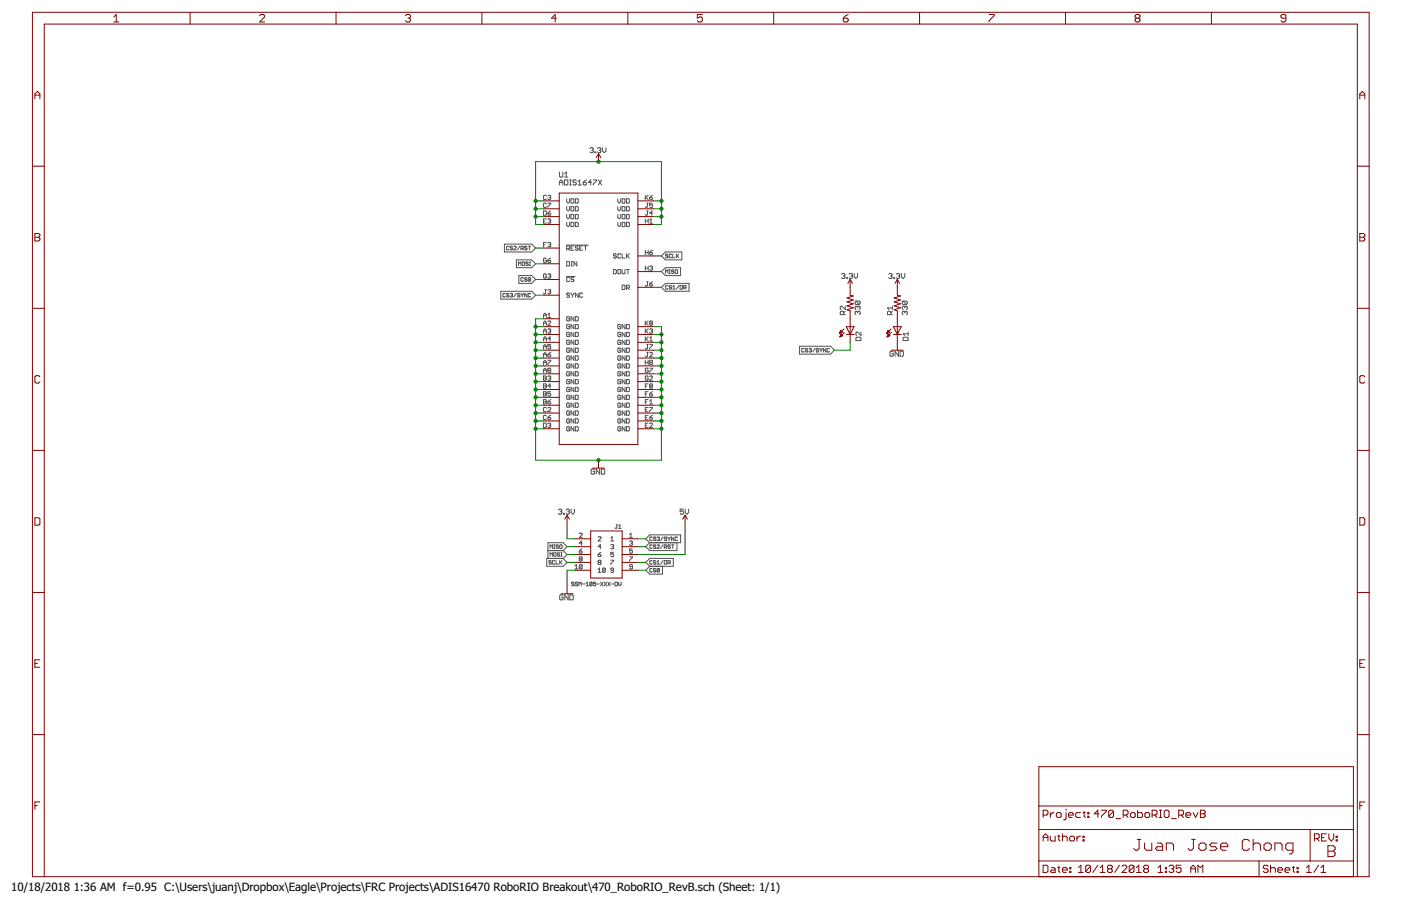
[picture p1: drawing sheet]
<svg xmlns="http://www.w3.org/2000/svg" width="432mm" height="279mm" viewBox="0 0 432 279" stroke-linecap="round" stroke-linejoin="round" font-family="sans-serif">
<defs><g id="words">
<g font-size="3.5">
<text x="3.5" y="274.9">10/18/2018</text>
<text x="22.7" y="274.9">1:36 AM f=0.95 C:\Users\juanj\Dropbox\Eagle\Projects\FRC Projects\ADIS16470 RoboRIO Breakout\470_RoboRIO_RevB.sch (Sheet: 1/1)</text>
</g>
</g></defs>
<g fill="none" stroke="#505050" stroke-width=".31">
<path d="M172.4 53.1v1.3l.3 .2h.5l.3-.2v-1.3M172.4 57v-1l.6-.5 .5 .5v1M172.4 56.3h1.1M174 55.5h.8l.2 .3v1l-.2 .2h-.8zM174 54.6h1M174 53.6l.5-.5v1.5M175.6 57h.5M175.6 55.5h.5M175.8 55.5v1.5M177.6 55.8l-.2-.3h-.6l-.2 .3 .2 .5h.6l.2 .2-.2 .5h-.6l-.2-.2M178.2 56l.5-.5v1.5M178.2 57h1"/>
<path d="M179.7 56.3h.8l.3 .5-.3 .2h-.5l-.3-.2zM180.8 55.5l-1.1 .8M181.8 45.8l.3-.2h.5l.3 .2-.3 .5M182.3 56.3h-1l.8-.8v1.5M182.3 46.3h.3M182.6 46.3l.3 .3-.3 .5h-.5l-.3-.3M182.8 55.5h1.1l-1.1 1.5M183.4 46.8h.2v.3h-.2zM184.1 45.8l.3-.2h.5l.3 .2-.3 .5M184.4 55.5l1 1.5M184.7 46.3h.2M184.9 46.3l.3 .3-.3 .5h-.5l-.3-.3"/>
<path d="M185.4 55.5l-1 1.5M185.7 45.6v1l.5 .5 .6-.5v-1M155.5 75.3h8.4l1.2 1.2-1.2 1.2h-8.4zM156.9 76.1l-.2-.2-.6 .2v.8l.2 .1 .6-.1M158 76.1l-.2-.2-.6 .2 .8 .8-.2 .1-.6-.1M158.3 76.1l.2-.2 .6 .2-.8 .9h.8M160.2 75.9l-.7 1.1M160.6 76.7h.5l.2-.6-.7-.2v1.1M161 76.7l.3 .3M162.4 76.1l-.2-.2-.5 .2 .7 .8-.2 .1-.5-.1M162.8 75.9h.8M163.2 75.9v1.1"/>
<path d="M167.5 65.1h.7l.2 .2v.9l-.2 .2h-.7zM167.5 68.2h.5M167.5 75.4h.5M168.4 62.9l-.2-.2-.7 .2v.9l.2 .2 .7-.2M168.4 60.5l-.2-.3-.7 .3v.8l.2 .3 .7-.3M168.4 67.5h-.9v1.3h.9M168.4 74.8h-.9v1.3M168.4 79.8l-.2-.2-.7 .2v.9l.2 .2 .7-.2v-.4h-.4M168.8 62.7h.9l-.9 1.3M168.8 60.5l.7-.3 .2 .3-.2 .4M168.8 65.7h.7l.2 .5-.6 .2zM168.8 67.7l.7-.2 .2 .2-.2 .5"/>
<path d="M168.8 75l.7-.2 .2 .2-.2 .4M169.3 60.9h.2M169.3 68.2h.2M169.3 75.4h.2M169.5 60.9l.2 .2-.2 .5-.7-.3M169.5 68.2l.2 .2-.2 .4-.7-.2M169.5 75.4l.2 .2-.2 .5-.7-.2M169.7 65.1l-.9 .6M169.7 79.6l-.9 .7M174.6 75.6h6.7M174.6 61.3v.9l.5 .4 .4-.4v-.9M174.6 63.7v.9l.5 .4 .4-.4v-.9"/>
<path d="M174.6 66.1v.9l.5 .5 .4-.5v-.9M174.6 68.6v.8l.5 .5 .4-.5v-.8M174.6 76.7h.7l.2-.2-.2-.7h-.7v1.4M175.1 76.7l.4 .5M176 61.3h.7l.2 .2v.9l-.2 .2h-.7zM176 63.7h.7l.2 .2v.9l-.2 .2h-.7zM176 66.1h.7l.2 .3v.8l-.2 .3h-.7zM176 68.6h.7l.2 .2v.9l-.2 .2h-.7zM176 76.5h.4M176.9 75.8h-.9v1.4h.9M177.3 61.3l.9 .2v.9l-.2 .2h-.7zM177.3 63.7h.7l.2 .2v.9l-.2 .2h-.7z"/>
<path d="M177.3 66.1l.9 .3v.8l-.2 .3h-.7zM177.3 68.6h.7l.2 .2v.9l-.2 .2h-.7zM178.2 76.1l-.7-.3-.2 .5 .7 .2 .2 .4-.2 .3-.7-.3M178.7 76.5h.4M179.6 75.8h-.9v1.4h.9M180 75.8h.9M180.4 75.8v1.4M189.9 78.5l-.2-.2-.6 .2 .2 .4 .6 .2-.2 .5-.6-.2M190.4 61.3v.9l.5 .4 .4-.4v-.9M190.4 63.7v.9l.5 .4 .4-.4v-.9M190.4 66.1v.9l.5 .5 .4-.5v-.9M190.4 68.6v.8l.5 .5 .4-.5v-.8"/>
<path d="M191.3 78.5l-.2-.2-.7 .2v.9l.2 .2 .7-.2M191.7 61.3l.9 .2v.9l-.2 .2h-.7zM191.7 63.7h.7l.2 .2v.9l-.2 .2h-.7zM191.7 66.1l.9 .3v.8l-.2 .3h-.7zM191.7 68.6h.7l.2 .2v.9l-.2 .2h-.7zM191.7 78.3v1.3h.9M193.1 61.3h.7l.2 .2v.9l-.2 .2h-.7zM193.1 63.7h.7l.2 .2v.9l-.2 .2h-.7zM193.1 66.1h.7l.2 .3v.8l-.2 .3h-.7zM193.1 68.6h.7l.2 .2v.9l-.2 .2h-.7zM193.1 78.3v1.3M193.3 78.9l.7 .7"/>
<path d="M194 78.3l-.9 .8M198.9 60.2v1.4M198.9 67.5v1.3M198.9 77.2v1.3M198.9 68.2h.9M198.9 77.9h.9M199.1 60.9l.7 .7M199.3 62.7h.5M199.3 65.1h.5M199.6 62.7v1.1l-.3 .2-.4-.2M199.6 65.1v1.1l-.3 .2-.4-.2M199.8 67.5v1.3"/>
<path d="M199.8 77.2v1.3M199.8 60.2l-.9 .9M200.2 60.9h.7l.2 .4-.7 .3zM200.2 67.9l.5-.4v1.3M200.2 68.8h.9M200.2 77.9h.7l.2 .4-.7 .2zM201.1 62.7h-.9v.6l.7-.2 .2 .7-.2 .2-.7-.2M201.1 65.7h-.9l.7-.6v1.3M201.1 60.2l-.9 .7M201.1 77.2l-.9 .7M203.9 78.9l1.2-1.2h5v2.4h-5zM205.9 78.5l-.2-.1-.6 .1 .2 .4 .6 .2-.2 .4-.6-.2"/>
<path d="M207 78.5l-.2-.1-.6 .1 .2 1 .6-.2M207.3 78.4v1.1h.8M208.5 78.4v1.1M208.7 78.9l.5 .6M209.2 78.4l-.7 .7M154.3 89.8h9.6l1.2 1.2-1.2 1.2h-9.6zM155.7 90.7l-.1-.2-.6 .2v.7l.2 .2 .5-.2M156.9 90.7l-.2-.2-.6 .2 .8 .7-.2 .2-.6-.2M157.2 90.7l.6-.2 .2 .2-.2 .3M157.6 91h.2M157.8 91l.2 .2-.2 .4-.6-.2M159.1 90.5l-.8 1.1"/>
<path d="M159.2 80.1h4.7l1.2 1.2-1.2 1.2h-4.7zM159.8 81.9v-1.1l.4 .4 .4-.4v1.1M159.9 85h4l1.2 1.2-1.2 1.2h-4zM160.2 90.7l-.2-.2-.5 .2 .7 .7-.2 .2-.5-.2M160.6 90.5l.4 .5M161 81l.1-.2 .6 .2-.2 .9-.5-.2zM161 91v.6M161.3 85.8l-.2-.2-.5 .2v.8l.2 .1 .5-.1M161.3 90.5l-.3 .5M162.4 85.8l-.2-.2-.5 .2 .7 .8-.2 .1-.5-.1M162.4 90.5v1.1l-.7-1.1v1.1M162.8 81l-.2-.2-.5 .2 .1 .3 .6 .2-.2 .4-.5-.2"/>
<path d="M163.2 80.8h.4M163.2 81.9h.4M163.4 80.8v1.1M163.6 85.8l-.2-.2-.6 .2v.8M163.6 90.7l-.2-.2-.6 .2v.7l.2 .2 .6-.2M163.6 85.8v.8l-.2 .1-.6-.1M163.6 85.8l-.8 .8M167.5 97.9v-.9l.5-.4 .4 .4v.9M167.5 97.2h.9M167.5 99.7h.9M168 89.3h.4M168.2 89.3v1.1l-.2 .2-.5-.2"/>
<path d="M168.4 84.7l-.2-.2-.7 .2v.9l.2 .2 .7-.2v-.5h-.4M168.8 80.3h.7l.2 .4-.6 .2zM168.8 84.7l.7-.2 .2 .2-.2 .4M168.8 89.5l.7-.2 .2 .2-.2 .5M168.8 99.2l.3-.2 .6 .2-.9 1.1h.9M168.8 97l.5-.4v1.3M168.8 97.9h.9M169.3 85.1h.2M169.3 90h.2M169.5 85.1l.2 .2-.2 .5-.7-.2M169.5 90l.2 .2-.2 .4-.7-.2M174.6 85.3h2.7"/>
<path d="M174.6 80.7h.7l.2 .2v.9l-.2 .2h-.7zM175.5 90.6l-.2-.2-.7 .2 .3 .4 .6 .2-.2 .5-.7-.2M175.5 97.9l-.2-.3-.7 .3v.8l.7 .3 .2-.7h-.4M175.5 85.7l-.2-.2-.7 .2v.9l.3 .2 .6-.2M176 90.4l.4 .6M176 82h.4M176 80.7h.4M176.2 80.7v1.3M176.4 91v.7M176.9 85.7l-.2-.2-.7 .2 .2 .5 .7 .2-.2 .4-.7-.2M176.9 97.6v1.4l-.9-1.4v1.4M176.9 90.4l-.5 .6"/>
<path d="M177.3 97.6l.9 .3v.8l-.2 .3h-.7zM177.8 80.7v1.3l-.9-1.3v1.3M178.2 90.4v1.3l-.9-1.3v1.3M179.6 90.6l-.3-.2-.6 .2v.9l.2 .2 .7-.2M189.1 83.1h.6l.2 .2v.9l-.2 .2h-.6zM190.6 83.1l.7 .2v.9l-.2 .2-.7-.2v-.9zM191.7 83.1v1.1l.3 .2 .6-.2v-1.1M191.7 87.9l.9 .3v.8l-.2 .3h-.7zM193.1 88.8h.7l.2-.6-.2-.3h-.7v1.4M193.1 83.1h.9M193.5 83.1v1.3M193.5 88.8l.5 .5"/>
<path d="M198.9 82v1.4M198.9 99v1.3M198.9 82.7h.9M199.1 99.7l.7 .6M199.3 86.9h.5M199.6 86.9v1.1l-.3 .2-.4-.2M199.8 82v1.4M199.8 99l-.9 .9M200.2 87.5h.7l.2 .5-.7 .2zM200.2 82.3l.7-.3 .2 .3-.2 .4M200.4 99.7l-.2-.3 .2-.4 .7 .2-.2 .5M200.4 99.7l-.2 .2 .2 .4 .7-.2-.2-.4"/>
<path d="M200.4 99.7h.5M200.7 82.7h.2M200.9 82.7l.2 .2-.2 .5-.7-.3M201.1 86.9l-.9 .6M203.9 83.8l1.2-1.3h4.7v2.5h-4.7zM203.9 88.6l1.2-1.2h7.3v2.4h-7.3zM205.1 84.3v-1.1l.4 .4 .4-.4v1.1M205.9 88.2l-.2-.1-.6 .1v.8l.2 .2 .6-.2M206.2 84.3h.4M206.2 83.2h.4M206.4 83.2v1.1M207 88.2l-.6-.1-.2 .3 .6 .2 .2 .4-.2 .2-.6-.2"/>
<path d="M207.3 88.4l.4-.3v1.1M207.3 89.2h.8M207.7 83.4l-.2-.2-.5 .2 .2 .4 .5 .1-.2 .4-.5-.2M208.1 83.4l.2-.2 .6 .2-.2 .9-.6-.2zM209.2 88.1l-.7 1.1M209.6 88.1l.7 .1-.2 1h-.5zM210.7 88.8h.6l.2-.6-.8-.1v1.1M211.1 88.8l.4 .4M259.4 84.6l.2-.3h.5l.3 .3-.3 .5M259.9 85.1h.2M260 97v-.8l-.3-.2h-.5l-.2 .2v.8h1.5M260.1 85.1l.3 .3-.3 .5h-.5l-.2-.3"/>
<path d="M260.5 94.4v1.1l-1-1.1-.5 .3v.5l.2 .3M260.5 96l-.5 .5M260.9 85.6h.3v.3h-.3zM261.7 84.6l.3-.3h.5l.2 .3-.2 .5M262.2 85.1h.3M262.5 85.1l.2 .3-.2 .5h-.5l-.3-.3M263.3 84.3v1.1l.5 .5 .5-.5v-1.1M263.8 92.9l-.3 .2v.5l.3 .3h1M263.8 92.9h1l.3 .2v.5l-.3 .3M263.8 92.9l1 1M264.3 96.2l.3-.2 .5 .2v.6l-.3 .2M264.3 96.2l-.2-.2-.6 .2v.6l.3 .2"/>
<path d="M264.3 94.7l-.2-.3-.6 .3v.5l.3 .3M264.3 94.7l.3-.3 .5 .3v.5l-.3 .3M264.3 94.7v.3M264.3 96.2v.3M273.9 84.6l.3-.3h.5l.2 .3-.2 .5M274.4 85.1h.3M274.6 97v-.8l-.3-.2h-.5l-.3 .2v.8h1.6M274.7 85.1l.2 .3-.2 .5h-.5l-.3-.3M275.1 96l-.5 .5M275.1 95h-1.6l.5 .5M275.1 94.4v1.1M275.5 85.6h.2v.3h-.2z"/>
<path d="M276.2 84.6l.3-.3h.5l.3 .3-.3 .5M276.8 85.1h.2M277 85.1l.3 .3-.3 .5h-.5l-.3-.3M277.8 84.3v1.1l.5 .5 .5-.5v-1.1M278.3 92.9l-.2 .2v.5l.2 .3h1.1M278.3 92.9h1.1l.2 .2v.5l-.2 .3M278.3 92.9l1.1 1M278.9 96.2l-.3-.2-.5 .2v.6l.2 .2M278.9 94.7l-.3-.3-.5 .3v.5l.2 .3M278.9 96.2l.2-.2 .5 .2v.6l-.2 .2M278.9 94.7v.3M278.9 96.2v.3"/>
<path d="M278.9 94.7l.2-.3 .5 .3v.5l-.2 .3M167.5 100.3v-.9l.5-.4 .4 .4v.9M167.5 102.8v-.9l.5-.5 .4 .5v.9M167.5 105.2v-.9l.5-.5 .4 .5v.9M167.5 107.6v-.9l.5-.4 .4 .4v.9M167.5 110v-.9l.5-.4 .4 .4v.9M167.5 112.4v-.9l.5-.4 .4 .4v.9M167.5 114.9v-.9l.5-.5 .4 .5v.9M167.5 116h.7l.2 .2-.2 .4 .2 .5-.2 .2h-.7zM167.5 118.4l.9 .2-.2 .4 .2 .5-.2 .2h-.7zM167.5 102.1h.9M167.5 104.5h.9"/>
<path d="M167.5 106.9h.9M167.5 109.3h.9M167.5 111.8h.9M167.5 114.2h.9M167.5 116.6h.7M167.5 119h.7M168.8 101.6l.7-.2 .2 .2-.2 .5M168.8 109.3h.7l.2 .5-.6 .2zM168.8 111.1h.9l-.9 1.3M168.8 116.2l.7-.2 .2 .2-.2 .4M169.1 114.2l-.3-.2 .3-.5 .6 .2-.2 .5M169.1 114.2l-.3 .2 .3 .5 .6-.3-.2-.4"/>
<path d="M169.1 114.2h.4M169.3 102.1h.2M169.3 116.6h.2M169.5 102.1l.2 .2-.2 .5-.7-.3M169.5 116.6l.2 .2-.2 .5-.7-.2M169.7 106.3h-.9v.6l.5-.2 .4 .2-.2 .7-.7-.2M169.7 104.5h-.9l.7-.7v1.4M169.7 119h-.9l.7-.6v1.3M169.7 108.7l-.9 .6M175.5 100.3l-.2-.2-.7 .2v.9l.7 .2 .2-.7h-.4M175.5 102.7l-.2-.2-.7 .2v.9l.7 .2 .2-.7h-.4M175.5 105.1l-.2-.2-.7 .2v.9l.7 .2 .2-.6h-.4"/>
<path d="M175.5 107.5l-.2-.2-.7 .2v.9l.7 .3 .2-.7h-.4M175.5 110l-.2-.3-.7 .3v.9l.7 .2 .2-.7h-.4M175.5 112.4l-.2-.2-.7 .2v.9l.7 .2 .2-.7h-.4M175.5 114.8l-.2-.2-.7 .2v.9l.7 .2 .2-.6h-.4M175.5 117.2l-.2-.2-.7 .2v.9l.7 .3 .2-.7h-.4M175.5 119.7l-.2-.3-.7 .3v.9l.7 .2 .2-.7h-.4M176.9 100.1v1.3l-.9-1.3v1.3M176.9 102.5v1.3l-.9-1.3v1.3M176.9 104.9v1.3l-.9-1.3v1.3M176.9 107.3v1.4l-.9-1.4v1.4M176.9 109.7v1.4l-.9-1.4v1.4M176.9 112.2v1.3l-.9-1.3v1.3"/>
<path d="M176.9 114.6v1.3l-.9-1.3v1.3M176.9 117v1.4l-.9-1.4v1.4M176.9 119.4v1.4l-.9-1.4v1.4M177.3 100.1h.7l.2 .2v.9l-.2 .2h-.7zM177.3 102.5l.9 .2v.9l-.2 .2h-.7zM177.3 104.9h.7l.2 .2v.9l-.2 .2h-.7zM177.3 107.3l.9 .2v.9l-.2 .3h-.7zM177.3 109.7h.7l.2 .3v.9l-.2 .2h-.7zM177.3 112.2l.9 .2v.9l-.2 .2h-.7zM177.3 114.6h.7l.2 .2v.9l-.2 .2h-.7zM177.3 117l.9 .2v.9l-.2 .3h-.7zM177.3 119.4h.7l.2 .3v.9l-.2 .2h-.7z"/>
<path d="M191.3 100.3l-.2-.2-.7 .2v.9l.2 .2 .7-.2v-.5h-.4M191.3 102.7l-.2-.2-.7 .2v.9l.2 .2 .7-.2v-.5h-.4M191.3 105.1l-.2-.2-.7 .2v.9l.2 .2 .7-.2v-.4h-.4M191.3 107.5l-.2-.2-.7 .2v.9l.2 .3 .7-.3v-.4h-.4M191.3 110l-.2-.3-.7 .3v.9l.2 .2 .7-.2v-.5h-.4M191.3 112.4l-.2-.2-.7 .2v.9l.2 .2 .7-.2v-.5h-.4M191.3 114.8l-.2-.2-.7 .2v.9l.2 .2 .7-.2v-.4h-.4M191.3 117.2l-.2-.2-.7 .2v.9l.2 .3 .7-.3v-.4h-.4M191.3 119.7l-.2-.3-.7 .3v.9l.2 .2 .7-.2v-.5h-.4M192.6 100.1v1.3l-.9-1.3v1.3M192.6 102.5v1.3l-.9-1.3v1.3M192.6 104.9v1.3l-.9-1.3v1.3"/>
<path d="M192.6 107.3v1.4l-.9-1.4v1.4M192.6 109.7v1.4l-.9-1.4v1.4M192.6 112.2v1.3l-.9-1.3v1.3M192.6 114.6v1.3l-.9-1.3v1.3M192.6 117v1.4l-.9-1.4v1.4M192.6 119.4v1.4l-.9-1.4v1.4M193.1 100.1h.7l.2 .2v.9l-.2 .2h-.7zM193.1 102.5h.7l.2 .2v.9l-.2 .2h-.7zM193.1 104.9h.7l.2 .2v.9l-.2 .2h-.7zM193.1 107.3h.7l.2 .2v.9l-.2 .3h-.7zM193.1 109.7h.7l.2 .3v.9l-.2 .2h-.7zM193.1 112.2h.7l.2 .2v.9l-.2 .2h-.7z"/>
<path d="M193.1 114.6h.7l.2 .2v.9l-.2 .2h-.7zM193.1 117h.7l.2 .2v.9l-.2 .3h-.7zM193.1 119.4h.7l.2 .3v.9l-.2 .2h-.7zM198.9 101.4v1.4M198.9 103.8v1.4M198.9 111.1v1.3M198.9 111.8h.9M198.9 119h.4M199.1 102.1l.7 .7M199.1 104.5l.7 .7M199.3 106.3h.5M199.3 108.7h.5"/>
<path d="M199.6 106.3v1.1l-.3 .2-.4-.2M199.6 108.7v1.1l-.3 .2-.4-.2M199.8 113.7l-.2-.2-.7 .2v.9l.7 .3 .2-.7h-.5M199.8 116.2l-.2-.2-.7 .2v.9l.7 .2 .2-.7h-.5M199.8 118.4h-.9v1.3M199.8 111.1v1.3M199.8 101.4l-.9 .9M199.8 103.8l-.9 .9M200.2 104.3l.5-.5v1.4M200.2 106.3h.9l-.9 1.3M200.2 113.5h.9l-.9 1.4M200.2 101.6l.7-.2 .2 .2-.2 .5"/>
<path d="M200.2 108.9l.2-.2 .7 .2-.9 1.1h.9M200.2 116.2l.2-.2 .7 .2-.9 1.1h.9M200.2 105.2h.9M200.4 111.8l-.2-.3 .2-.4 .7 .2-.2 .5M200.4 111.8l-.2 .2 .2 .4 .7-.2-.2-.4M200.4 119l-.2-.2 .2-.4 .7 .2-.2 .4M200.4 119l-.2 .3 .2 .4 .7-.2-.2-.5M200.4 111.8h.5M200.4 119h.5M200.7 102.1h.2M200.9 102.1l.2 .2-.2 .5-.7-.3M246.4 106.8h9.6l1.2 1.2-1.2 1.2h-9.6z"/>
<path d="M247.8 107.6l-.2-.2-.5 .2 .2 1 .5-.2M248.9 107.6l-.1-.2-.6 .2 .2 .4 .5 .2-.1 .4-.6-.2M249.3 107.6l.6-.2 .2 .2-.2 .4M249.7 108h.2M249.9 108l.2 .2-.2 .4-.6-.2M251.2 107.4l-.8 1.2M252.3 107.6l-.2-.2-.6 .2 .2 .4 .6 .2-.2 .4-.6-.2M252.7 107.4l.3 .6M253 108v.6M253.4 107.4l-.4 .6M254.5 107.4v1.2l-.7-1.2v1.2M255.7 107.6l-.2-.2-.6 .2 .2 1 .6-.2"/>
<path d="M264.1 104h1l.2 .2v.8h-1.5v-.8zM265.3 102.4v1.1l-1-1.1-.5 .3v.5l.3 .3M275.3 108.6l-.2-.3h-.5l-.3 .3v1l.3 .3h.5l.2-.3v-.5h-.5M276.9 108.3v1.6l-1-1.6v1.6M277.4 108.3h.8l.2 .3v1l-.2 .3h-.8zM278.3 104.2l.3-.2h1l.3 .2v.8h-1.6zM279.9 102.4v1.1M279.9 102.9h-1.6l.5 .6M167.5 120.8h.7l.2 .2-.2 .5 .2 .4-.2 .2h-.7zM167.5 123.2l.9 .2-.2 .5 .2 .4-.2 .3h-.7zM167.5 130.5h.7l.2 .2v.9l-.2 .2h-.7zM167.5 121.5h.7"/>
<path d="M167.5 123.9h.7M168.4 125.9l-.2-.3-.7 .3v.9l.2 .2 .7-.2M168.4 128.3l-.2-.2-.7 .2v.9l.2 .2 .7-.2M168.8 123.9h.7l.2 .4-.6 .3zM168.8 125.9l.3-.3 .6 .3-.9 1.1h.9M168.8 128.7h.7l.2 .5-.6 .2zM168.8 130.7l.7-.2 .2 .2-.2 .5M169.3 131.2h.2M169.5 131.2l.2 .2-.2 .4-.7-.2M169.7 120.8h-.9v.7l.7-.3 .2 .7-.2 .2-.7-.2M169.7 123.2l-.9 .7M169.7 128.1l-.9 .6"/>
<path d="M175.5 122.1l-.2-.2-.7 .2v.9l.7 .2 .2-.7h-.4M175.5 124.5l-.2-.2-.7 .2v.9l.7 .2 .2-.6h-.4M175.5 126.9l-.2-.2-.7 .2v.9l.7 .3 .2-.7h-.4M175.5 129.4l-.2-.3-.7 .3v.9l.7 .2 .2-.7h-.4M175.5 131.8l-.2-.2-.7 .2v.9l.7 .2 .2-.7h-.4M176.9 121.9v1.3l-.9-1.3v1.3M176.9 124.3v1.3l-.9-1.3v1.3M176.9 126.7v1.4l-.9-1.4v1.4M176.9 129.1v1.4l-.9-1.4v1.4M176.9 131.6v1.3l-.9-1.3v1.3M177.3 121.9l.9 .2v.9l-.2 .2h-.7zM177.3 124.3h.7l.2 .2v.9l-.2 .2h-.7z"/>
<path d="M177.3 126.7l.9 .2v.9l-.2 .3h-.7zM177.3 129.1h.7l.2 .3v.9l-.2 .2h-.7zM177.3 131.6l.9 .2v.9l-.2 .2h-.7zM191.3 122.1l-.2-.2-.7 .2v.9l.2 .2 .7-.2v-.5h-.4M191.3 124.5l-.2-.2-.7 .2v.9l.2 .2 .7-.2v-.4h-.4M191.3 126.9l-.2-.2-.7 .2v.9l.2 .3 .7-.3v-.4h-.4M191.3 129.4l-.2-.3-.7 .3v.9l.2 .2 .7-.2v-.5h-.4M191.3 131.8l-.2-.2-.7 .2v.9l.2 .2 .7-.2v-.5h-.4M192.6 121.9v1.3l-.9-1.3v1.3M192.6 124.3v1.3l-.9-1.3v1.3M192.6 126.7v1.4l-.9-1.4v1.4M192.6 129.1v1.4l-.9-1.4v1.4"/>
<path d="M192.6 131.6v1.3l-.9-1.3v1.3M193.1 121.9h.7l.2 .2v.9l-.2 .2h-.7zM193.1 124.3h.7l.2 .2v.9l-.2 .2h-.7zM193.1 126.7h.7l.2 .2v.9l-.2 .3h-.7zM193.1 129.1h.7l.2 .3v.9l-.2 .2h-.7zM193.1 131.6h.7l.2 .2v.9l-.2 .2h-.7zM198.9 121.5h.4M198.9 123.9h.4M198.9 126.3h.4M198.9 128.7h.4M198.9 131.2h.4M199.8 120.8h-.9v1.3"/>
<path d="M199.8 123.2h-.9v1.4M199.8 125.6h-.9v1.4h.9M199.8 128.1h-.9v1.3h.9M199.8 130.5h-.9v1.3h.9M200.2 123.7l.5-.5v1.4M200.2 121.5h.7l.2 .4-.7 .2zM200.2 125.6h.9l-.9 1.4M200.2 128.7h.7l.2 .5-.7 .2zM200.2 130.7l.2-.2 .7 .2-.9 1.1h.9M200.2 124.6h.9M201.1 120.8l-.9 .7M201.1 128.1l-.9 .6"/>
<path d="M172.1 157.3l.3-.3h.5l.3 .3-.3 .5M172.6 157.8h.3M172.9 157.8l.3 .3-.3 .5h-.5l-.3-.3M173.7 158.3h.2v.3h-.2zM174.5 157.3l.2-.3h.5l.3 .3-.3 .5M175 157.8h.2M175.2 157.8l.3 .3-.3 .5h-.5l-.2-.3M176 157v1.1l.6 .5 .5-.5v-1.1M183.2 144.9l-.2-.2h-.5l-.3 .2v1.1l.3 .2h.5l.2-.2v-.6h-.5M184.8 144.7v1.5l-1-1.5v1.5M185.3 144.7h.8l.3 .2v1.1l-.3 .2h-.8zM210.7 157h-1.1v.8l.6-.3 .5 .3v.5l-.3 .3h-.5l-.3-.3"/>
<path d="M211.2 157v1.1l.5 .5 .5-.5v-1.1M168.5 172.2h5.1l1.2 1.2-1.2 1.2h-5.1zM168.9 169.8h4.7M169.5 169.1v-1.1l.4 .4 .4-.4v1.1M169.5 171.6v-1.1l.4 .3 .4-.3v1.1M169.9 173.1l-.6-.2-.1 .3 .5 .2 .2 .4-.2 .2-.5-.2M170.6 169.1h.4M170.6 168h.4M170.6 170.6l.2-.1 .6 .1-.2 1-.6-.2zM170.8 168v1.1M171 173.1l-.2-.2-.5 .2v.7l.2 .2 .5-.2M171.4 172.9v1.1h.7"/>
<path d="M172.1 168.2l-.2-.2-.5 .2 .2 .4 .5 .2-.2 .3-.5-.1M172.5 170.6l-.2-.1-.5 .1 .1 .4 .6 .2-.2 .4-.5-.2M172.5 172.9v1.1M172.7 168l.5 .2-.1 .9-.6-.1zM172.7 173.4l.5 .6M172.9 170.5h.3M172.9 171.6h.3M173.1 170.5v1.1M173.2 172.9l-.7 .7M173.6 169.8l1.2-1.2-1.2-1.2h-4.7v4.8M173.6 169.8l1.2 1.2-1.2 1.2M176.9 179.7l-.2-.2-.5 .2 .2 .4 .5 .2-.2 .4-.5-.2"/>
<path d="M177.2 175.5h.9M177.2 174.6l.5-.5v1.4M178 179.7l-.2-.2-.5 .2 .2 .4 .5 .2-.2 .4-.5-.2M178.5 164.7l.3-.3 .6 .3-.9 1.1h.9M178.5 169.9h.7l.2 .5-.6 .2zM178.8 172.4l-.3-.3 .3-.4 .6 .2-.2 .5M178.8 172.4l-.3 .2 .3 .4 .6-.2-.2-.4M178.8 172.4h.4M179.4 174.3v.9l-.2 .3-.7-.3M179.4 167.5h-.9l.7-.6v1.3M179.4 169.3l-.9 .6M179.4 174.3l-.2-.2-.7 .2v.9"/>
<path d="M179.4 174.3l-.9 .9M180.6 179.9l.4-.4v1.2M182.5 179.7l-.2-.2-.5 .2v.8M182.5 179.7v.8l-.2 .2-.5-.2M182.5 179.7l-.7 .8M183.6 179.5h-.7v.6l.3-.2 .4 .2-.2 .6-.5-.2M184.3 175.6l.5-.4v1.3M184.3 165.7l.3-.2 .6 .2-.9 1.1h.9M184.3 171h.7l.2 .4-.6 .3zM184.3 176.5h.9M184.6 173.4l-.3 .3 .3 .4 .6-.2-.2-.5M184.6 173.4l-.3-.2 .3-.4 .6 .2-.2 .4"/>
<path d="M184.6 173.4h.4M185.1 179.5l.7 1.2M185.2 168.6h-.9l.7-.7v1.3M185.2 170.3l-.9 .7M185.8 179.5l-.7 1.2M186.2 179.5l.8 1.2M186.6 175.4l-.7-.2-.2 .2v.9M186.6 175.4v.9l-.2 .2-.7-.2M186.6 175.4l-.9 .9M187 179.5l-.8 1.2M187.3 179.5l.8 1.2M188.1 179.5l-.8 1.2"/>
<path d="M188.2 168.1l.7-.2 .2 .2-.2 .5M188.2 172.8h.9l-.9 1.3M188.2 165.9l.5-.4v1.3M188.2 166.8h.9M188.7 168.6h.2M188.9 168.6l.2 .2-.2 .4-.7-.2M189.1 170.3h-.9v.7l.5-.2 .4 .2-.2 .7-.7-.3M189.1 175.9h-.6l-.3-.3 .3-.4 .6 .2v.9l-.2 .2-.7-.2M189.6 179.5l.7 .2-.2 1h-.5zM189.9 161.8h.4M190.1 161.8v1l-.2 .2-.3-.2M190.7 179.5v.8l.4 .4 .3-.4v-.8"/>
<path d="M190.7 163h.7M190.7 162.2l.4-.4v1.2M194 167.1l.7-.2 .2 .2-.2 .4M194 164.9l.5-.5v1.4M194 165.8h.9M194 171.7h.9l-.9 1.3M194.5 167.5h.2M194.7 167.5l.2 .2-.2 .5-.7-.2M194.9 169.3h-.9v.6l.5-.2 .4 .2-.2 .7-.7-.2M194.9 174.8h-.6l-.3-.2 .3-.5 .6 .2v.9l-.2 .3-.7-.3M199 166.2l1.2-1.2h9.6v2.4h-9.6zM199 173.4l1.2-1.2h7.3v2.4h-7.3z"/>
<path d="M200.2 167.4l-1.2 1.2 1.2 1.2h8.4v-2.4M200.2 174.6l-1.2 1.3 1.2 1.2h4v-2.5M201 173.1l-.2-.2-.5 .2v.7l.2 .2 .5-.2M201 168.2l-.2-.2-.5 .2v.8l.2 .1 .5-.1M201 175.5l-.2-.2-.5 .2v.7l.2 .2 .5-.2M201 165.8l-.2-.2-.5 .2v.7l.2 .2 .5-.2M202.1 168.2l-.5-.2-.2 .4 .6 .2 .1 .4-.1 .1-.6-.1M202.1 175.5l-.1-.2-.6 .2 .2 .4 .5 .1-.1 .4-.6-.2M202.1 173.1l-.5-.2-.2 .3 .6 .2 .1 .4-.1 .2-.6-.2M202.1 165.8l-.1-.2-.6 .2 .2 .4 .5 .1-.1 .4-.6-.2M202.5 168.2l.2-.2 .5 .2-.7 .9h.7M202.5 174h.7"/>
<path d="M202.5 165.8l.6-.2 .1 .2-.1 .4M202.5 173.2l.4-.3v1.1M202.9 166.2h.2M203.1 166.2l.1 .1-.1 .4-.6-.2M203.2 175.5l-.1-.2-.6 .2v.7M203.2 175.5v.7l-.1 .2-.6-.2M203.2 175.5l-.7 .7M204.4 172.9l-.8 1.1M204.4 168l-.8 1.1M204.4 165.6l-.8 1.1M204.7 168.8h.6l.2-.6-.8-.2v1.1M204.7 172.9l.8 .2-.2 .9h-.6z"/>
<path d="M205.1 168.8l.4 .3M205.5 165.8l-.2-.2-.6 .2 .2 .4 .6 .1-.2 .4-.6-.2M205.8 165.6l.4 .6M205.8 173.6h.6l.2-.5-.8-.2v1.1M206.2 173.6l.4 .4M206.2 166.2v.5M206.6 168.2l-.2-.2-.6 .2 .2 .4 .6 .2-.2 .3-.6-.1M206.6 165.6l-.4 .6M207 168h.7M207.3 168v1.1M207.7 165.6v1.1l-.7-1.1v1.1M208.8 165.8l-.2-.2-.5 .2v.7l.2 .2 .5-.2"/>
<path d="M173.5 183.7l-.2-.3h-.5l-.3 .3v1l.3 .3h.5l.2-.3v-.5h-.5M175.1 183.4v1.6l-1-1.6v1.6M175.6 183.4h.8l.3 .3v1l-.3 .3h-.8zM178.4 180.7v-1.2l.4 .4 .4-.4v1.2M179.5 180.1h.8M180.6 180.7h.8M184 180.1h.7M188.4 180.1h.8"/>
</g>
<g fill="none" stroke="#800000" stroke-width=".31">
<path d="M10 3.8h412v266.6h-412zM35.1 5.2l.7-.7v2.3M35.1 6.8h1.5M58.6 3.8v3.6M80 4.8l.4-.3h.8l.4 .3v.4l-1.6 1.6h1.6M103.6 3.8v3.6M125 4.8l.4-.3h.8l.3 .3v.4l-.3 .4M125.8 5.6h.4M126.2 5.6l.3 .4v.4l-.3 .4h-.8l-.4-.4M148.5 3.8v3.6M171.5 5.6h-1.5l1.1-1.1v2.3M193.5 3.8v3.6"/>
<path d="M216.5 4.5h-1.6v1.1l.8-.4h.4l.4 .4v.8l-.4 .4h-.8l-.4-.4M238.5 3.8v3.6M259.9 5.6h1.1l.4 .4v.4l-.4 .4h-.7l-.4-.4zM261.4 4.5l-1.5 1.1M283.4 3.8v3.6M304.9 4.5h1.5v.3l-1.5 1.6v.4M328.4 3.8v3.6M350.2 5.6l-.4 .4v.4l.4 .4h.8l.4-.4v-.4l-.4-.4M350.2 5.6l-.4-.4v-.4l.4-.3h.8l.4 .3v.4l-.4 .4M350.2 5.6h.8M373.4 3.8v3.6M396.3 5.6h-1.1l-.4-.4v-.4l.4-.3h.7l.4 .3v1.6l-.4 .4h-.7l-.4-.4"/>
<path d="M10.8 30.5v-1.5l.7-.8 .8 .8v1.5M10.8 29.3h1.5M419.1 29.3h1.5M419.1 30.5v-1.5l.8-.8 .7 .8v1.5M10 51.2h3.6M172.4 59.5h24.2v77.6h-24.2zM184.5 47.4l.7 1.2M184.5 47.4l-.8 1.2M184.5 47.4v2.4M418.3 51.2h3.7M10.8 72h1.1l.4 .4v.4l-.4 .4 .4 .4v.3l-.4 .4h-1.1zM10.8 73.2h1.1"/>
<path d="M167.5 62h4.9M167.5 64.4h4.9M167.5 66.8h4.9M167.5 69.2h4.9M167.5 76.5h4.9M196.6 62h4.8M196.6 64.4h4.8M196.6 66.8h4.8M196.6 69.2h4.8M196.6 78.9h4.8M419.1 72h1.1l.4 .4v.4l-.4 .4 .4 .4v.3l-.4 .4h-1.1zM419.1 73.2h1.1"/>
<path d="M10 95.1h3.6M167.5 81.3h4.9M167.5 86.2h4.9M167.5 91h4.9M167.5 98.3h4.9M196.6 83.8h4.8M196.6 88.6h4.8M262 86.2l.7 1.2M262 86.2l-.7 1.2M262 86.2v4.8l1 .3-2 .6 2 .6-2 .6 2 .6-2 .6 2 .6-2 .6 1 .4v9.7M276.6 86.2v4.8l.9 .3-1.9 .6 1.9 .6-1.9 .6 1.9 .6-1.9 .6 1.9 .6-1.9 .6 1 .4v12.1M276.6 86.2l.7 1.2"/>
<path d="M276.6 86.2l-.8 1.2M418.3 95.1h3.7M12.3 116.2l-.4-.4h-.8l-.3 .4v1.6l.3 .3h.8l.4-.3M167.5 100.7h4.9M167.5 103.1h4.9M167.5 105.6h4.9M167.5 108h4.9M167.5 110.4h4.9M167.5 112.8h4.9M167.5 115.3h4.9M167.5 117.7h4.9M196.6 100.7h4.8"/>
<path d="M196.6 103.1h4.8M196.6 105.6h4.8M196.6 108h4.8M196.6 110.4h4.8M196.6 112.8h4.8M196.6 115.3h4.8M196.6 117.7h4.8M258.8 102.7h.1M258.8 102.6h.4M258.9 102.5h.5M258.9 103.9h.1M258.9 102.4h.7"/>
<path d="M258.9 103.7h.3M259 102.3h.4M259 103.6h.4M259 102.2h.3M259 103.5h.7M259.1 102h.1M259.1 103.4h.5M259.1 103.3h.4M259.2 103.2h.2M259.2 103.1h.1M259.6 102.4l-.5-.5-.3 .9M259.6 102.4l-.8 .4"/>
<path d="M259.7 103.5l-.5-.5-.3 .9M259.7 103.5l-.8 .4M260.1 101.5l-1.3 1.3M260.2 102.6l-1.3 1.3M260.8 100.7h2.4l-1.2 2.4zM260.8 103.1h2.4M273.3 102.7h.2M273.4 102.6h.3M273.4 102.5h.6M273.4 103.9h.1M273.5 102.4h.6M273.5 103.7h.2"/>
<path d="M273.5 102.3h.5M273.5 103.6h.5M273.6 102.2h.3M273.6 103.5h.7M273.6 102h.1M273.6 103.4h.6M273.7 101.9l.5 .5-.9 .4zM273.7 103.3h.3M273.7 103.2h.2M273.8 103.1h.1M274.3 103.5l-.5-.5-.4 .9M274.3 103.5l-.9 .4"/>
<path d="M274.6 101.5l-1.3 1.3M274.7 108h3.7M274.7 102.6l-1.3 1.3M275.4 100.7h2.4l-1.2 2.4zM275.4 103.1h2.4M420.6 116.2l-.4-.4h-.7l-.4 .4v1.6l.4 .3h.7l.4-.3M10 138.9h3.6M167.5 120.1h4.9M167.5 122.5h4.9M167.5 125h4.9M167.5 127.4h4.9M167.5 129.8h4.9"/>
<path d="M167.5 132.2h4.9M196.6 120.1h4.8M196.6 122.5h4.8M196.6 125h4.8M196.6 127.4h4.8M196.6 129.8h4.8M196.6 132.2h4.8M418.3 138.9h3.7M10.8 159.7h1.1l.4 .3v1.6l-.4 .3h-1.1zM174.8 158.9v2.4M174.8 158.9l.7 1.2M174.8 158.9l-.7 1.2"/>
<path d="M182.7 144.4h3.6M184.5 141.9v2.5M211.1 158.9l.8 1.2M211.1 158.9l-.7 1.2M211.1 158.9v2.4M419.1 159.7h1.1l.4 .3v1.6l-.4 .3h-1.1zM177.2 166.2h4.9M177.2 168.6h4.9M177.2 171h4.9M177.2 173.4h4.9M177.2 175.9h4.9M182.1 163.7h9.6v14.6h-9.6z"/>
<path d="M191.7 166.2h4.9M191.7 168.6h4.9M191.7 171h4.9M191.7 173.4h4.9M191.7 175.9h4.9M10 182.7h3.6M173 183.1h3.6M174.8 180.7v2.4M418.3 182.7h3.7M10.8 204.6h.7M12.3 203.5h-1.5v2.3h1.5M419.1 204.6h.8"/>
<path d="M420.6 203.5h-1.5v2.3h1.5M10 226.5h3.6M418.3 226.5h3.7M10.8 248.5h.7M12.3 247.3h-1.5v2.3M320.2 255.8h96.9M320.2 248.6h96.9M321.5 251.4h1.1l.4-.4v-.8l-.4-.3h-1.1v2.2M321.5 259.4v-1.5l.7-.8 .8 .8v1.5M321.5 258.3h1.5M323.7 257.9v1.1l.4 .4h1.1v-1.5M323.7 250.6v1.5"/>
<path d="M324.8 250.6h-.3l-.8 .8M326 257.9h.7M326 250.6h.7l.4 .4v.7l-.4 .4h-.7l-.4-.4v-.7zM326.3 257.5v1.5l.4 .4M327.4 257.1v2.3M327.4 258.3l.4-.4h.8l.3 .4v1.1M328.6 250.6v1.9l-.4 .3h-.4M328.6 249.5v.4M329.3 251.4h1.5v-.4l-.4-.4h-.7l-.4 .4v.7l.4 .4h.7M330.1 257.9h.7l.4 .4v.7l-.4 .4h-.7l-.4-.4v-.7zM331.9 257.9v1.5M333 257.9h-.3l-.8 .7"/>
<path d="M333 250.6h-1.1l-.4 .4v.7l.4 .4h1.1M333.8 259h.3v.4h-.3zM333.8 257.9h.3v.4h-.3zM333.8 250.6h.7M334.1 250.2v1.5l.4 .4M335.3 250.6h.3v.4h-.3zM335.3 251.7h.3v.4h-.3zM338.7 251h-1.5l1.2-1.1v2.2M339.5 249.9h1.5v.3l-1.5 1.5v.4M343.2 250.2l-.4-.3h-.7l-.4 .3v1.5M343.2 250.2v1.5l-.4 .4h-.7l-.4-.4M343.2 250.2l-1.5 1.5"/>
<path d="M343.9 252.5h1.5M346.2 251.4h1.1l.4-.4v-.8l-.4-.3h-1.1v2.2M346.9 251.4l.8 .7M348.8 250.6h.7l.4 .4v.7l-.4 .4h-.7l-.4-.4v-.7zM350.5 258.9h1.1M350.6 249.9v2.2h1.1l.4-.4v-.7l-.4-.4h-1.1M351.1 258.9v2.8l-.6 .5h-.5l-.6-.5M352.8 260v1.7l.5 .5h1.7v-2.2M353.2 250.6h.8l.4 .4v.7l-.4 .4h-.8l-.3-.4v-.7zM355.1 251.4h1.1l.4-.4v-.8l-.4-.3h-1.1v2.2M355.8 251.4l.8 .7M356.7 260h1.1l.5 .5v1.7h-1.6l-.6-.5 .6-.6h1.6"/>
<path d="M357.3 249.9h.8M357.3 252.1h.8M357.7 249.9v2.2M359.2 249.9h.7l.4 .3v1.5l-.4 .4h-.7l-.4-.4v-1.5zM361 252.5h1.5M363.3 251.4h1.1l.4-.4v-.8l-.4-.3h-1.1v2.2M364 251.4l.8 .7M365.5 251.4h1.5v-.4l-.4-.4h-.7l-.4 .4v.7l.4 .4h.7M367.3 258.9h1.1M367.7 250.6l.8 1.5 .7-1.5M367.8 258.9v2.8l-.5 .5h-.6l-.6-.5M370 249.9h1.1l.4 .3v.4l-.4 .4 .4 .4v.3l-.4 .4h-1.1z"/>
<path d="M370 251h1.1M375.1 260h-1.7l-.5 .5 .5 .6h1.1l.6 .6-.6 .5h-1.6M385.1 259.4l-.5-.5h-1.2l-.5 .5v2.3l.5 .5h1.2l.5-.5M386.2 258.9v3.3M403.8 255.8v9.7M405.1 258.6h1.1l.4-.3v-.8l-.4-.4h-1.1v2.3M405.8 258.6l.8 .8M407.3 258.3h.8M408.8 257.1h-1.5v2.3h1.5M409.6 257.1v1.5l.7 .8 .8-.8v-1.5M411.8 259h.4v.4h-.4zM411.8 257.9h.4v.4h-.4z"/>
<path d="M419.1 248.5h.8M420.6 247.3h-1.5v2.3M13.6 270.4v-263h404.7v263M320.2 270.4v-34h96.9v34M320.2 265.5h96.9M321.5 266.8h1.1l.4 .4v1.5l-.4 .3h-1.1zM324.1 267.6h.7l.4 .3v1.1h-1.1l-.4-.3 .4-.4h1.1M326 267.6h.7M326.3 267.2v1.5l.4 .3M327.4 268.3h1.5v-.4l-.3-.3h-.8l-.4 .3v.8l.4 .3h.8M329.7 268.7h.4v.3h-.4zM329.7 267.6h.4v.3h-.4z"/>
<path d="M332.4 269h1.5M332.4 267.6l.7-.8v2.2M336.1 267.2v1.5l-.4 .3h-.7l-.4-.3M336.1 267.2l-.4-.4h-.7l-.4 .4v1.5M336.1 267.2l-1.5 1.5M338.3 266.8l-1.4 2.2M339.1 269h1.5M339.1 267.6l.7-.8v2.2M341.7 267.9l-.4 .4v.4l.4 .3h.7l.4-.3v-.4l-.4-.4M341.7 267.9l-.4-.3v-.4l.4-.4h.7l.4 .4v.4l-.4 .3M341.7 267.9h.7M345 266.8l-1.4 2.2"/>
<path d="M345.8 267.2l.4-.4h.7l.4 .4v.4l-1.5 1.4h1.5M349.5 267.2v1.5l-.4 .3h-.7l-.4-.3M349.5 267.2l-.4-.4h-.7l-.4 .4v1.5M349.5 267.2l-1.5 1.5M350.2 269h1.5M350.2 267.6l.8-.8v2.2M352.8 267.9l-.3 .4v.4l.3 .3h.8l.4-.3v-.4l-.4-.4M352.8 267.9l-.3-.3v-.4l.3-.4h.8l.4 .4v.4l-.4 .3M352.8 267.9h.8M357 269h1.4M357 267.6l.7-.8v2.2M359.2 268.7h.4v.3h-.4z"/>
<path d="M359.2 267.6h.4v.3h-.4zM359.5 262.2v-2.2h1.6l.6 .5v1.7M360.3 267.2l.4-.4h.7l.4 .4v.4l-.4 .3M361 267.9h.4M361.4 267.9l.4 .4v.4l-.4 .3h-.7l-.4-.3M364 266.8h-1.5v1.1l.8-.3h.3l.4 .3v.8l-.4 .3h-.7l-.4-.3M367 267.9h1.5M367 269v-1.4l.7-.8 .8 .8v1.4M369.2 269v-2.2l.8 .8 .7-.8v2.2M369.5 260.5l.6-.5h1.1l.5 .5v1.2l-.5 .5h-1.1l-.6-.5zM376.2 261.1h2.2v-.6l-.5-.5h-1.2l-.5 .5v1.2l.5 .5h1.2M386.2 260.5l.6-.5h1.1l.6 .5v1.7"/>
<path d="M388 265.5v4.9M389.6 260.5l.5-.5h1.1l.6 .5v1.2l-.6 .5h-1.1l-.5-.5zM390.8 267.2l-.3-.4h-.8l-.3 .4v.4l.3 .3h.8l.3 .4v.4l-.3 .3h-.8l-.3-.3M391.6 267.9l.4-.3h.7l.4 .3v1.1M391.6 266.8v2.2M392.9 262.2v-2.2h1.7l.6 .5v1.7M393.8 268.3h1.5v-.4l-.4-.3h-.7l-.4 .3v.8l.4 .3h.7M396 268.3h1.5v-.4l-.3-.3h-.8l-.4 .3v.8l.4 .3h.8M398.3 267.6h.7M398.5 262.2h-1.7l-.5-.5v-1.2l.5-.5h1.7v2.8l-.5 .5h-.6M398.7 267.2v1.5l.3 .3M399.8 268.7h.3v.3h-.3z"/>
<path d="M399.8 267.6h.3v.3h-.3zM402.7 269h1.5M402.7 267.6l.7-.8v2.2M406.4 266.8l-1.5 2.2M407.1 269h1.5M407.1 267.6l.8-.8v2.2M409.3 260.8h1.7l.5 .6v.5l-.5 .6 .5 .5v.6l-.5 .6h-1.7zM409.3 262.5h1.7"/>
</g>
<g fill="none" stroke="#008000" stroke-width=".31">
<path d="M165.1 66.8h2.4M165.1 64.4h2.4M165.1 62h2.4M165.1 76.5h2.4M167.5 69.2h-2.4v-19.4h38.8v19.4h-2.5M201.4 78.9h2.5M201.4 66.8h2.5M201.4 64.4h2.5M201.4 62h2.5M165.1 81.3h2.4M165.1 86.2h2.4M165.1 91h2.4"/>
<path d="M167.5 98.3h-2.4v43.6h38.8v-41.2h-2.5M201.4 83.8h2.5M201.4 88.6h2.5M165.1 100.7h2.4M165.1 103.1h2.4M165.1 105.6h2.4M165.1 108h2.4M165.1 110.4h2.4M165.1 112.8h2.4M165.1 115.3h2.4M165.1 117.7h2.4M201.4 103.1h2.5"/>
<path d="M201.4 105.6h2.5M201.4 108h2.5M201.4 110.4h2.5M201.4 112.8h2.5M201.4 115.3h2.5M201.4 117.7h2.5M262 105.6v2.4h-4.8M165.1 120.1h2.4M165.1 122.5h2.4M165.1 125h2.4M165.1 127.4h2.4M165.1 129.8h2.4"/>
<path d="M165.1 132.2h2.4M201.4 120.1h2.5M201.4 122.5h2.5M201.4 125h2.5M201.4 127.4h2.5M201.4 129.8h2.5M201.4 132.2h2.5M174.8 168.6h2.4M174.8 171h2.4M174.8 173.4h2.4M174.8 161.3v4.9h2.4M177.2 175.9h-2.4v4.8"/>
<path d="M196.6 168.6h2.4M196.6 173.4h2.4M196.6 175.9h2.4M196.6 166.2h2.4M211.1 161.3v9.7h-14.5"/>
</g>
<g fill="#008000" stroke="#008000" stroke-width=".31">
<circle cx="165.1" cy="100.7" r=".49"/>
<circle cx="165.1" cy="103.1" r=".49"/>
<circle cx="165.1" cy="105.6" r=".49"/>
<circle cx="165.1" cy="108" r=".49"/>
<circle cx="165.1" cy="110.4" r=".49"/>
<circle cx="165.1" cy="112.8" r=".49"/>
<circle cx="165.1" cy="115.3" r=".49"/>
<circle cx="165.1" cy="117.7" r=".49"/>
<circle cx="165.1" cy="120.1" r=".49"/>
<circle cx="165.1" cy="122.5" r=".49"/>
<circle cx="165.1" cy="125" r=".49"/>
<circle cx="165.1" cy="127.4" r=".49"/>
<circle cx="165.1" cy="129.8" r=".49"/>
<circle cx="165.1" cy="132.2" r=".49"/>
<circle cx="203.9" cy="103.1" r=".49"/>
<circle cx="203.9" cy="105.6" r=".49"/>
<circle cx="203.9" cy="108" r=".49"/>
<circle cx="203.9" cy="110.4" r=".49"/>
<circle cx="203.9" cy="112.8" r=".49"/>
<circle cx="203.9" cy="115.3" r=".49"/>
<circle cx="203.9" cy="117.7" r=".49"/>
<circle cx="203.9" cy="120.1" r=".49"/>
<circle cx="203.9" cy="122.5" r=".49"/>
<circle cx="203.9" cy="125" r=".49"/>
<circle cx="203.9" cy="127.4" r=".49"/>
<circle cx="203.9" cy="129.8" r=".49"/>
<circle cx="203.9" cy="132.2" r=".49"/>
<circle cx="184.5" cy="141.9" r=".49"/>
<circle cx="165.1" cy="62" r=".49"/>
<circle cx="165.1" cy="64.4" r=".49"/>
<circle cx="165.1" cy="66.8" r=".49"/>
<circle cx="203.9" cy="62" r=".49"/>
<circle cx="203.9" cy="64.4" r=".49"/>
<circle cx="203.9" cy="66.8" r=".49"/>
<circle cx="184.5" cy="49.8" r=".49"/>
</g>
<use href="#words"/>
</svg>
